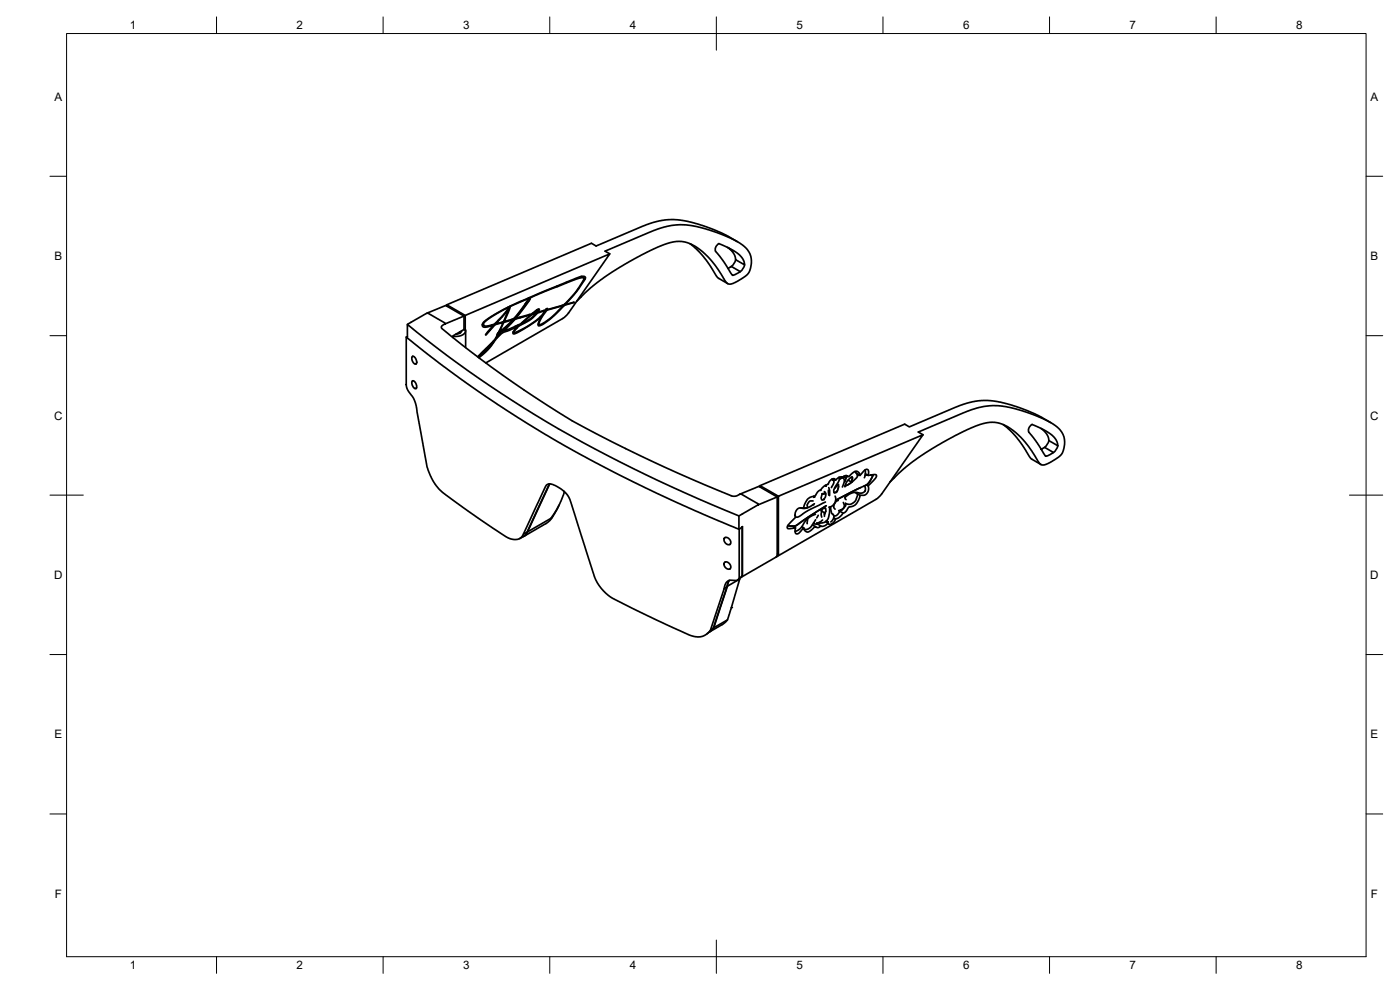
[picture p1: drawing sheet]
<svg xmlns="http://www.w3.org/2000/svg" width="420mm" height="297mm" viewBox="0 0 420 297" stroke-linecap="round" stroke-linejoin="round" font-family="sans-serif">
<defs><g id="words">
<g font-size="3.5">
<text x="39" y="8.8">1</text>
<text x="89" y="8.8">2</text>
<text x="139" y="8.8">3</text>
<text x="189" y="8.8">4</text>
<text x="239" y="8.8">5</text>
<text x="289" y="8.8">6</text>
<text x="339" y="8.8">7</text>
<text x="389" y="8.8">8</text>
<text x="16.3" y="30.2">A</text>
<text x="411.3" y="30.2">A</text>
<text x="16.3" y="78">B</text>
<text x="411.3" y="78">B</text>
<text x="16.2" y="125.9">C</text>
<text x="411.2" y="125.9">C</text>
<text x="16.2" y="173.7">D</text>
<text x="411.2" y="173.7">D</text>
<text x="16.3" y="221.6">E</text>
<text x="411.3" y="221.6">E</text>
<text x="16.4" y="269.4">F</text>
<text x="411.4" y="269.4">F</text>
<text x="39" y="290.8">1</text>
<text x="89" y="290.8">2</text>
<text x="139" y="290.8">3</text>
<text x="189" y="290.8">4</text>
<text x="239" y="290.8">5</text>
<text x="289" y="290.8">6</text>
<text x="339" y="290.8">7</text>
<text x="389" y="290.8">8</text>
</g>
</g></defs>
<!-- layer: Visible -->
<g fill="none" stroke="#000" stroke-width=".51">
<path d="M183 76.2l-1.4-.8 14.5-6.2 3.3-1.1 2.2-.5 4.3-.1 2.8 .4 4.3 1.2 4 1.4 4.5 2.1 1.9 1.4 1.3 1.4 .6 1.5 .2 2.2-.6 2.4-.8 1-3.6 2.3-.9 .4h-1l-.9-.8-2.4-3.9-1.6-2.1-3.7-3.5-2.2-1.4-1.7-.7-2.2-.4-1.9 .2-3.1 .9-3.6 1.6-9.5 5.2-6.6 4.5-2.5 2-3.6 3.6M207.1 73.1l2 1.7 2 2.1 4.2 6.3 3.1 1.9M215.7 73.1l3.6 1.6 2.3 1.5 1.3 1.5 .6 1.8-2.7-1.6-.6-1.8-1.8-1.8M215.8 73.1a1.9 1.9 0 0 0-.1 3.4l4.1 6.1 .8-.2 1.6-.9M219.5 80l-1 .5M219.5 80l2.7 1.5M220.8 77.9l-.6 1.4-.7 .6M221.3 72.5l-4.7-2.6-4.5-1.8-3.8-1.2-5.1-1h-2.5l-2.7 .4-4.1 1.2-15 6.3-1.4-.8-43.4 18.4v.4M223.5 79.5l-.6 1.3-.7 .7M122.3 97.3l5.6-3.2 .5-.1 5.1 2.9v.3l-.9 .6-.1 .6a284.1 284.1 0 0 0 43.1 30 378.2 378.2 0 0 0 44.5 20.5l1-.1 1.3-.5 5.2 2.9-.1 .3-5.7 3.3M128 94l5.8-2.3 5.5 3.1v4.1M133.6 97.1h.1"/>
<path d="M134.1 91.4l5.5 3.2M138 99.6v.4M138.5 99.3a1.45 1.45 0 0 1-1.7 1M139.3 98.9l-3.4 1.9v.5M139.3 94.8l-5.9 2.4 .2-.1M139.3 98.9l.3 .2M139.7 99l-.1-4.4 43.4-18.4-12.4 17.7-1 1.1-23.8 13.9M139.7 99a2.25 2.25 0 0 1-2.8 1.9h-1M139.7 99.3v5M144.7 97.4l.6 .3M145.5 96.6l3.4-2.4 3.8-1.9-1.3 1.8-3 3.1-2.9 .6-.5-.4zM147.6 97.5l.3 .2"/>
<path d="M148.3 97.3l.3 .1 2.4-.6-2.5 5-5.1 5.3M148.7 97l.2 .1M149.5 99.9l.6 .3-1.2 1.2 .5-.7 .7-.5zM149.7 99.5l.2 .1-.2-.1M150.7 96.7l.3 .1M151.2 96.4l.2 .1M151.3 99.1l.1 .1M152.4 92.7l.1 .3-1.3 3.4-2.3 .7 3.2-3.7 .5-.6zM152.5 92.1l.2 .2M153 91.9l5.8-2.3-4.7 6.1-2.7 .8 1.7-4.5M153.6 95.8l.3 .2-.7 .7-3.3 2.9 1.3-2.9-.3-.1M153.9 96l-2.7 .7"/>
<path d="M153.9 95.7l.3 .2-1.1 1.1-3.2 2.9M154.1 95.7l.1 .3-3.2 3.3-1.1 .6-.3-.2M154.3 95.8l-.1 .1M154.9 97.8l.4 .2M155.3 97.6l.4 .2-1.3 1.5-.1 .5-.3-.2 .3 .2M156.1 95.3l-1.3 .4M156.6 96.8l.2 .1M157.7 91l.2 .2M157.8 91l.2 .1M157.9 91.2l-3.1 4.1-.5 .2M157.9 91.2l-3.5 4.4M158 90.6l.2 .1"/>
<path d="M158.2 90.8l-.2 .3zM158.6 89.4l.2 .2M158.7 94.4l.5 .2-1.5 1.3a7.5 7.5 0 0 1-3.6 2.3l-2.7 1 3.4-3.5-.2-.1M158.8 89.3l.2 .1M158.9 94.4l.3 .1M158.9 94.5l-2.8 .8-.2-.1M159.1 89.4l-.3 .8-4 5.3M160 94.3l-.9 .6-2.3 2M160.8 94.1l-.8 .2-.3-.2M160.8 94.1l-.3-.2 .3 .2-.1 .2-1.7 1.5-2.2 1.1M161.1 93l.4 .2M161.4 93.2l-1.3 .8"/>
<path d="M161.5 93.2l-.4 .6-1.2 .1M161.5 93.6l.4-.7-.2-.2-2.2 1.5-4.8 1.2M161.5 97.2l.3 .2M161.5 93.6l.2 .2zM162.1 95.1l-.2 .4-1.8 1.4-5.4 3.2-.6 .1-.1-.5 1.3-1.7-4.5 1.9-1.8 1.7-2.6 3.4-2.7 2.3M162.3 95h.1M163.3 93.2l.2 .1M163.3 93.1l.2 .2M163.5 93.3l-2 .5-2.4 2.2-3.4 1.8M163.5 93.3l-1.3 1.8-1.8 1.4-3.1 2-3 1.3M164 92.7l.3 .1M164.1 92.6l.2 .2-.2-.2-.5 .5-2.3 .4"/>
<path d="M167.1 85.8l.3 .1 6.4-2.4 1.3-.2 .2 .2-2.5 4.1-3.6 3.9-4.9 1.4M167.3 86l-8.2 3.4M168.7 91.6l.2 .2-.3 .4-3.1 3-2.1 1.5-1.6 .7-.1-.4 .6-1.3 1.9-2.6-.4-.2M168.7 91.6l.2 .1M168.9 91.7l-4.7 1.4M169.3 91.4l.2 .2-4.4 4.1-2.1 1.5-1.3 .6-.2-.6 .9-2.2-.2 .2M172.2 90.7l-2.5 .7M172.2 90.7l-2.7 .9M174.5 82.9l.7 .5M175.3 83.6l.3 .1 .1-.4-.6-.4-2 .5-17 7.1-6.6 3.2-3.5 2.3-1.1 1-.1 .8 .4 .4 2.7-.5-2.1 2.8 2.8-3.1M175.6 83.7l-2.9 4.3-3 3.4-.3-.1M121.9 101.1l9.8 7.8 11.8 8.5 11.7 7.7 12.2 7.5 12.9 7 13.4 6.8 14.7 6.7 13.4 5.7v14.6l-.6 .7h-2.1l-.8 .3-.5 .5-4.6 14.3-.8 .8-1.2 .8-1.1 .3-2.6-.3-12.1-5.6a99.5 99.5 0 0 1-12.1-6.1l-2.6-2.3-2-3-7.6-23.7-.9-1.7-2-1.8-1.7-1-1.3-.4h-.6l-.6 .4-7.2 15.1-.9 .9-1.5 .3-1.2-.2-1.3-.6-7.5-5-11.4-8.2-2-2.1-1.5-2.4-1.3-3.3-3.5-19-.6-1.6-1.6-2.2-.5-1.3z"/>
<path d="M122.3 101.2v-3.9a360.8 360.8 0 0 0 87.2 52.3l12.3 5.2v3.8M122.3 101l-.4 .1M123.7 107h.5l.6 .7 .3 .8-.3 .7-.5-.1-.4-.6-.3-.8zM123.7 114.3h.5l.6 .8 .3 .7-.3 .8-.5-.2-.6-.8zM123.9 106.9h-.1M123.9 114.2l-.1 .1M124.9 109.2h-.1M124.9 116.5l-.1 .1M143.7 106.8l.3 .1M147.1 103.5l1-.9-1.8 2.2-2.4 2.1zM147.9 102.5l.2 .1M148.8 101.4h.1"/>
<path d="M277 130.4l-1.4-.8 14.5-6.1 5.1-1.5 4.7-.2 3.6 .6 3.5 .9 4 1.4 4.5 2.2 1.9 1.4 1.3 1.4 .6 1.5 .2 2.1-.6 2.4-.8 1.1-3.6 2.3-.9 .3-1 .1-.9-.8-2.1-3.4-1.9-2.6-3.7-3.6-1.7-1.1-2.2-1-2.2-.3-1.9 .2-3.1 .9-3.6 1.6-9.5 5.2-6.6 4.5-2.5 2-3.6 3.6M301.1 127.4l2 1.7 2 2.1 4.2 6.3 3.1 1.9M309.7 127.4l3.7 1.6 2.4 1.6 1.1 1.4 .6 1.7-2.7-1.5-.2-1-.5-1-1.7-1.7M309.8 127.3a1.93 1.93 0 0 0-.1 3.5l4.1 6 .8-.1 1.6-.9-2.7-1.6-1 .6M314.8 132.2l-.6 1.3-.7 .7M315.3 126.8l-4.7-2.6-4.5-1.8-3.8-1.2-5.1-1h-2.5l-2.7 .3-4.1 1.2-15 6.4-1.4-.8-43.4 18.4v.4M317.5 133.7l-.6 1.4-.7 .7M158.2 159.7l-1.1 .6M164.9 145.2l-6.9 14.8-.5 .7-1.5 .9M165 145.2l-6.7 14.4M167.7 151.6l-1.3 2.5-1.4 2.1-1.1 .8-6.6 3.9M169.3 147.4l-.1 .8-1.3 3.1-2.5 4.2-7.1 4.1-.4 .7-.8 .7"/>
<path d="M222 148.3l5.8-2.4 5.5 3.2-.1 17.7-10.8 6.4M222.7 158.1l.1-.1v14.5l-.4 .7M222.7 158.1v14.4l-.3 .8M222.7 158.1l-.9 .7M228.1 145.7l5.5 3.2M233.3 149.1l-5.9 2.4 .2-.2M238.6 157.8l-.1 .4M238.6 154.5l.1 .2M238.7 154.7h.1M240.6 158l.6 .4-1.3 1.5-.6 .3-.6-.4v-1.4M242.4 155.6l-.1 1.5M243.8 157.5l1 .5"/>
<path d="M244 150.3h-.8l-.5 .4-.5 .9 .1 .7-1.1 .1M244.2 156.9l.2 .2zM244.2 148.9l.1 .3zM244.4 151.1l-2.3 1.3-1 .2-.9-.2M244.7 154.3l-2.2 1.2-2.3 3.1-1.6 .9M244.8 155.9l-1.8 2.5-1 .5-.8-.2M245.2 156.9v.4l-1.1-.3M245.4 157.2l.9 .6-.7 .5-1.1-.2-2 1.5-.9-.3-.4-.9M245.6 154.6l-.5 .8M245.8 156.8l.2 .1M246 156.7v.2M246.2 147.1l.2 .1"/>
<path d="M246.6 153.4l.8 .4v1.1M246.7 150l-.3-.6 .3-1.1 .2-.2 .5 .1v-.7l.5 .7-.1 .7-.9 1.2M246.9 152.6l-.5 1.7 .2 .9M246.9 156l-1 .8-.8 .1M247.7 152.5l.2 .8-.5 1.1M247.7 150.6l-5.3 2.6-2.5 1.7-1 .2M247.8 152.5l-.9 .1-.5 .6M247.8 145.7l.1 .1M247.8 145.6l.1 .2M247.9 145.9h.1M248 151.7l-9.1 6h-2.5M248 156.3l.3 .2"/>
<path d="M248.1 156.3l.3 .2M248.4 156.5l.2 .1M248.5 157l-1.1 .8h-1.1M248.6 147.1l.1 .7v-.4M248.7 147.8v.7zM248.7 146.3l.3 .9v1.5M249 152.2v1.6l-.5 1.9-1 1-1.5 .2M249.3 152.1l.3 1.8 .4 .5M249.8 143.9l.4 .3 .1 .5-.8 1.6M249.9 144l.2 .2M249.9 154.3l.1 .1M250.1 154.5l.2 .6-.2 .5-.8 1"/>
<path d="M250.2 155.4l.6 .3-.2 .5-.5 .6-.8 .5-.4 .1-1.1-.9M250.4 143.8l-.3 .3zM250.5 146.4h.1M250.6 148.9l.2 .6a2.49 2.49 0 0 1-2 2.7M250.8 144l-.5-.4-.9 .3-.9 1.4-.9 .4-1.3 1.4-.7 .3-1.1 1.5-1.2 .2-.8 .5-1.2 2.4a.35 .35 0 0 1-.1 .4 .35 .35 0 0 1-.5 0h-.9l-.7 .5-.5 1.1 .1 1.2-2.1 2.2-.4 .9 .4 .3 2.1-.2-.8-.5M251 147.7l-.7 .1M251.1 147.6l-.1 .1M251.2 150.2h.1M251.4 147.1l-.2 .3M251.5 150l-.6 .5-.6 1.1-.1 .6 .4 .6M251.5 145.4h.1M251.6 145.5l.1 .6"/>
<path d="M251.6 145.4v.1M251.6 146.3l-.1 .4M251.6 145.8l-.2 1.2-.4 .7M251.7 145.3l-1.2 1.1M251.7 143.3h.2M251.8 143.2l.1 .1M251.8 153.2l.2 .3-.5 .8-.6 .4-.6 .1M251.9 143.3l-.1 1-1.5 2.6 .1 1M252.5 143.1l.3 .2zM252.6 152.9l-.1 .2zM252.8 143.3l-.9 .5M253 143.2h-1.1l-1.1 .8-.7-.4"/>
<path d="M253 153.9l-1 1.2-1.2 .6M253.1 150.8l.3 .9-.1 .6-.5 .5-1.1 .5M253.1 143.5l.3 .8-.6 1.8M253.2 143l.3 .1zM253.2 142.9l.3 .2M253.5 143.1l.3 .4-.2 1.1M253.6 145.8l2-1.2zM254 142.7l.5 .3M254.3 142.8l-.5 .7M254.6 144.1l.9 .5M255.7 143.2l-.2 1.4zM255.7 143.2l-.4 .1-1.1 1.2-.6 1.6"/>
<path d="M256.5 141.5l.8 .8v.5l-.3 .7-1.4 1.1M256.6 147.7l.8 .7-.8 2-1.4 .9-1.5-.3v.9l-1 1.1h-.3M257 142l1.1 .6 1.4-1.5 .7-.3 .4 .5v1.3M257 148h.1M257.2 148.1l.9 .7-.4 1.3-.7 1.1-1 .7-1.2 .2-1.5 1.8h-.3l-1-.5M257.6 142.4l-.2 .3M258.1 142.6l-.4-.8-.9-.4-1 .6-1 .9-1-.2-.8 .5-.2-.1M259.5 145.8l.2 1.2-.4 .6-.7 .4-1.6-.3-1.4 .2-2 1.3 .3 .7M259.6 141l.1 1.4-.3 .9M259.7 142.6l.6-.1zM259.7 142.2l.9 .4 1.8-.2 .6 .2-.3 1-2.1 2.2M260.1 145.5l.5 .3 .1 .6-.3 1.4-.8 .7-1.5 .1"/>
<path d="M261.5 142.5h.1M261.6 142.5l.4 .1M262 142.6l-1.1 2-.8 .8-9.3 4.7 7.5-3.8M262 142.6l-1.4 2.4-1.4 .9M262 142.6l-.6-.1 .6 .1M262 142.6h.1M264.6 148.2l12.4-17.8-43.4 18.5v17.2l-.1 .6-.5 .3M264.6 148.1l-1.7 1.7-29.7 17.2M217.4 161.4l.7-.2 .8 .6 .4 .8-.1 .7-.8 .1-.7-.5-.4-.8zM217.5 168.7l.7-.1 .7 .5 .4 .9-.1 .6-.8 .2-.7-.5-.4-.9zM217.6 161.3h.1M217.6 168.6v.1"/>
<path d="M218.2 176l-.9 .7M218.3 175.9l3.7-2.2-3.7 12.3-4.1 2.4M218.8 174.2l-4.7 14.3-1.9 1.7M218.8 174.1l-4.6 14.3-1.1 1M219.1 163.3l-.1 .1M219.1 170.7h-.1M222 173.5v.2M222.4 173.3l-.9 .7M214.1 188.5l-.9 .7M218.3 186l-1.4 1.3-4 2.3"/>
</g>
<g fill="#000">
<circle cx="243.9" cy="151.5" r=".25"/>
<circle cx="244.2" cy="149.1" r=".25"/>
<circle cx="247.1" cy="149.9" r=".25"/>
<circle cx="247.4" cy="153.8" r=".25"/>
<circle cx="251.2" cy="150.2" r=".25"/>
<circle cx="219.5" cy="182.3" r=".25"/>
</g>
<!-- layer: BORDER -->
<g fill="none" stroke="#000" stroke-width=".3">
<path d="M20 10.1h390v276.9h-390zM65 5.1v5M115 5.1v5M165 5.1v5M215 5.1v10M265 5.1v5M315 5.1v5M365 5.1v5M15 52.9h5M410 52.9h5M15 100.7h5M410 100.7h5"/>
<path d="M15 148.6h10M405 148.6h10M15 196.4h5M410 196.4h5M15 244.2h5M410 244.2h5M65 287v5M115 287v5M165 287v5M215 282.1v9.9M265 287v5M315 287v5"/>
<path d="M365 287v5"/>
</g>
<use href="#words"/>
</svg>
